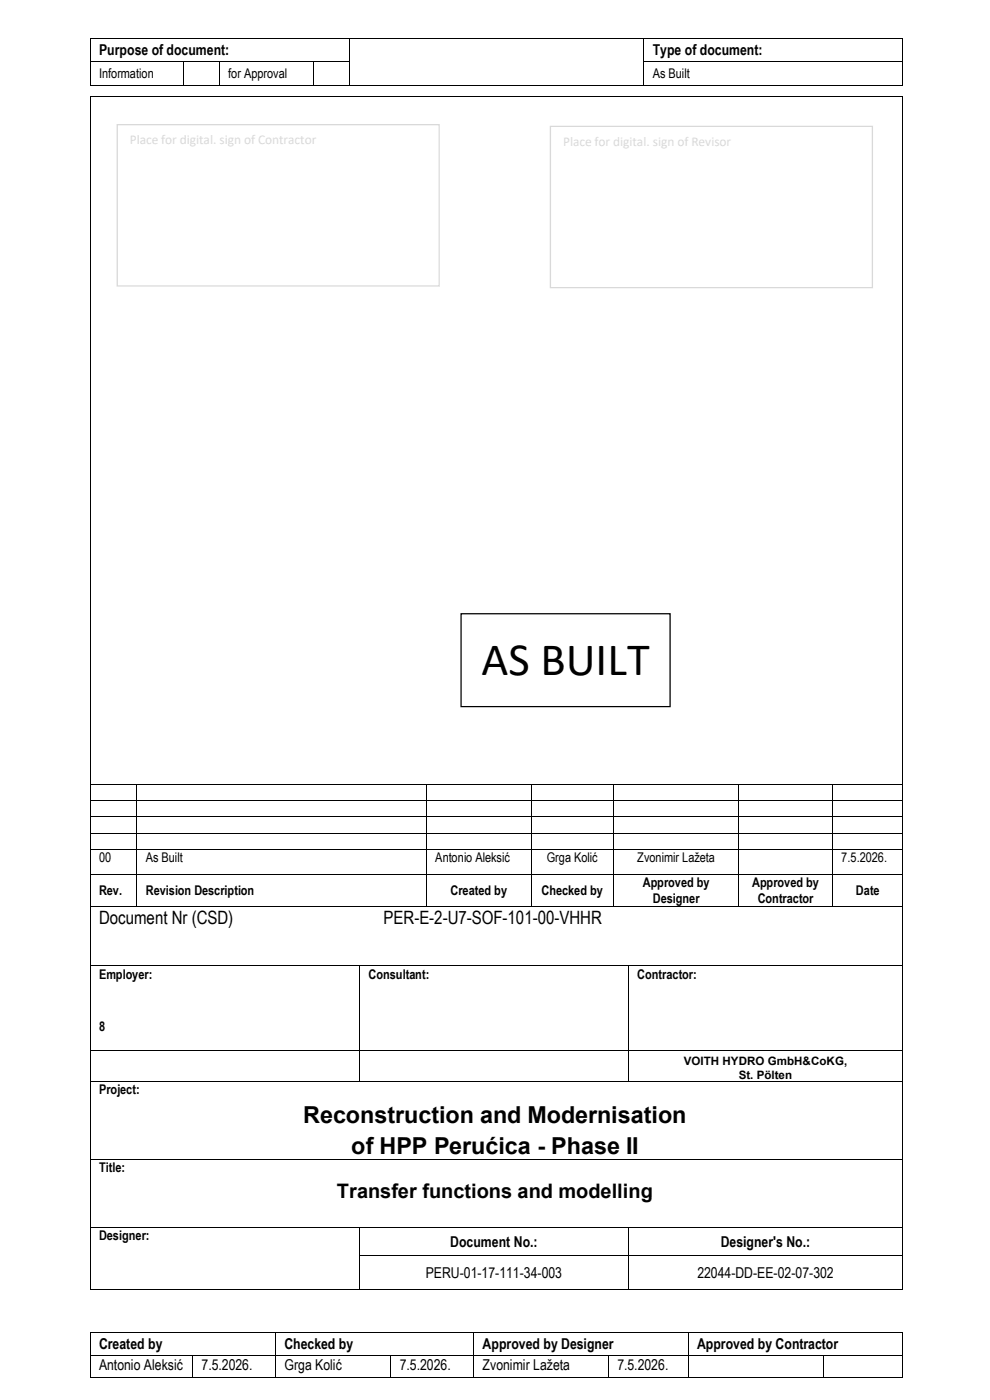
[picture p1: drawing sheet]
<svg xmlns="http://www.w3.org/2000/svg" width="210mm" height="297mm" viewBox="0 0 210 297" stroke-linecap="round" stroke-linejoin="round" font-family="sans-serif">
<defs><g id="words">
<text font-size="9.9" x="102.2" y="143.1">AS BUILT</text>
<g font-size="5">
<text x="64.3" y="238.2">Reconstruction and Modernisation</text>
<text x="74.5" y="244.8">of HPP Perućica - Phase II</text>
</g>
<text font-size="4.2" x="71.5" y="254.2">Transfer functions and modelling</text>
<g font-size="3.9">
<text x="21" y="195.9">Document Nr (CSD)</text>
<text x="81.4" y="195.9">PER-E-2-U7-SOF-101-00-VHHR</text>
</g>
<g font-size="3.2">
<text x="21" y="11.8">Purpose of document:</text>
<text x="138.5" y="11.8">Type of document:</text>
<text x="95.5" y="264.5">Document No.:</text>
<text x="152.9" y="264.5">Designer's No.:</text>
<text x="90.3" y="271.1">PERU-01-17-111-34-003</text>
<text x="147.9" y="271.1">22044-DD-EE-02-07-302</text>
<text x="21" y="286.2">Created by</text>
<text x="60.3" y="286.2">Checked by</text>
<text x="102.4" y="286.2">Approved by Designer</text>
<text x="147.9" y="286.2">Approved by Contractor</text>
<text x="21" y="290.6">Antonio Aleksić</text>
<text x="42.8" y="290.6">7.5.2026.</text>
<text x="60.3" y="290.6">Grga Kolić</text>
<text x="84.8" y="290.6">7.5.2026.</text>
<text x="102.4" y="290.6">Zvonimir Lažeta</text>
<text x="131" y="290.6">7.5.2026.</text>
</g>
<g font-size="2.8">
<text x="21" y="16.6">Information</text>
<text x="48.4" y="16.6">for Approval</text>
<text x="138.5" y="16.6">As Built</text>
<text x="21" y="182.9">00</text>
<text x="30.9" y="182.9">As Built</text>
<text x="92.3" y="182.9">Antonio Aleksić</text>
<text x="116" y="182.9">Grga Kolić</text>
<text x="135.2" y="182.9">Zvonimir Lažeta</text>
<text x="178.5" y="182.9">7.5.2026.</text>
<text x="21" y="189.9">Rev.</text>
<text x="30.9" y="189.9">Revision Description</text>
<text x="95.6" y="189.9">Created by</text>
<text x="114.9" y="189.9">Checked by</text>
<text x="136.3" y="188.3">Approved by</text>
<text x="138.5" y="191.5">Designer</text>
<text x="159.5" y="188.3">Approved by</text>
<text x="160.7" y="191.5">Contractor</text>
<text x="181.6" y="189.9">Date</text>
<text x="21" y="207.6">Employer:</text>
<text x="78.2" y="207.6">Consultant:</text>
<text x="135.2" y="207.6">Contractor:</text>
<text x="21" y="218.8">8</text>
<text x="21" y="232.1">Project:</text>
<text x="21" y="248.7">Title:</text>
<text x="21" y="263.1">Designer:</text>
</g>
<g font-size="2.5">
<text x="145.1" y="226">VOITH HYDRO GmbH&amp;CoKG,</text>
<text x="156.7" y="228.8">St. Pölten</text>
</g>
</g></defs>
<g fill="#000">
<path d="M19 8h.2v.2h-.2z" fill-rule="evenodd"/>
<path d="M19 8h.2v.2h-.2z" fill-rule="evenodd"/>
<path d="M19 13h.2v.2h-.2z" fill-rule="evenodd"/>
<path d="M19 18h.2v.2h-.2z" fill-rule="evenodd"/>
<path d="M19 18h.2v.2h-.2z" fill-rule="evenodd"/>
<path d="M38.9 13h.1v.2h-.1z" fill-rule="evenodd"/>
<path d="M38.9 18h.1v.2h-.1z" fill-rule="evenodd"/>
<path d="M46.4 13h.2v.2h-.2z" fill-rule="evenodd"/>
<path d="M46.4 18h.2v.2h-.2z" fill-rule="evenodd"/>
<path d="M66.5 13h.2v.2h-.2z" fill-rule="evenodd"/>
<path d="M66.5 18h.2v.2h-.2z" fill-rule="evenodd"/>
<path d="M74 8h.1v.2h-.1z" fill-rule="evenodd"/>
<path d="M74 13h.1v.2h-.1z" fill-rule="evenodd"/>
<path d="M74 18h.1v.2h-.1z" fill-rule="evenodd"/>
<path d="M136.5 8h.1v.2h-.1z" fill-rule="evenodd"/>
<path d="M136.5 13h.1v.2h-.1z" fill-rule="evenodd"/>
<path d="M136.5 18h.1v.2h-.1z" fill-rule="evenodd"/>
<path d="M191.5 8h.1v.2h-.1z" fill-rule="evenodd"/>
<path d="M191.5 8h.1v.2h-.1z" fill-rule="evenodd"/>
<path d="M191.5 13h.1v.2h-.1z" fill-rule="evenodd"/>
<path d="M191.5 18h.1v.2h-.1z" fill-rule="evenodd"/>
<path d="M191.5 18h.1v.2h-.1z" fill-rule="evenodd"/>
<path d="M19 20.3h.2v.2h-.2z" fill-rule="evenodd"/>
<path d="M19 20.3h.2v.2h-.2z" fill-rule="evenodd"/>
<path d="M191.5 20.3h.1v.2h-.1z" fill-rule="evenodd"/>
<path d="M191.5 20.3h.1v.2h-.1z" fill-rule="evenodd"/>
<path d="M19 166.4h.2v.2h-.2z" fill-rule="evenodd"/>
<path d="M19 169.8h.2v.2h-.2z" fill-rule="evenodd"/>
<path d="M19 173.2h.2v.2h-.2z" fill-rule="evenodd"/>
<path d="M19 176.6h.2v.2h-.2z" fill-rule="evenodd"/>
<path d="M28.9 166.4h.2v.2h-.2z" fill-rule="evenodd"/>
<path d="M28.9 169.8h.2v.2h-.2z" fill-rule="evenodd"/>
<path d="M28.9 173.2h.2v.2h-.2z" fill-rule="evenodd"/>
<path d="M28.9 176.6h.2v.2h-.2z" fill-rule="evenodd"/>
<path d="M90.4 166.4h.2v.2h-.2z" fill-rule="evenodd"/>
<path d="M90.4 169.8h.2v.2h-.2z" fill-rule="evenodd"/>
<path d="M90.4 173.2h.2v.2h-.2z" fill-rule="evenodd"/>
<path d="M90.4 176.6h.2v.2h-.2z" fill-rule="evenodd"/>
<path d="M112.6 166.4h.2v.2h-.2z" fill-rule="evenodd"/>
<path d="M112.6 169.8h.2v.2h-.2z" fill-rule="evenodd"/>
<path d="M112.6 173.2h.2v.2h-.2z" fill-rule="evenodd"/>
<path d="M112.6 176.6h.2v.2h-.2z" fill-rule="evenodd"/>
<path d="M130.1 166.4h.1v.2h-.1z" fill-rule="evenodd"/>
<path d="M130.1 169.8h.1v.2h-.1z" fill-rule="evenodd"/>
<path d="M130.1 173.2h.1v.2h-.1z" fill-rule="evenodd"/>
<path d="M130.1 176.6h.1v.2h-.1z" fill-rule="evenodd"/>
<path d="M156.6 166.4h.2v.2h-.2z" fill-rule="evenodd"/>
<path d="M156.6 169.8h.2v.2h-.2z" fill-rule="evenodd"/>
<path d="M156.6 173.2h.2v.2h-.2z" fill-rule="evenodd"/>
<path d="M156.6 176.6h.2v.2h-.2z" fill-rule="evenodd"/>
<path d="M176.5 166.4h.2v.2h-.2z" fill-rule="evenodd"/>
<path d="M176.5 169.8h.2v.2h-.2z" fill-rule="evenodd"/>
<path d="M176.5 173.2h.2v.2h-.2z" fill-rule="evenodd"/>
<path d="M176.5 176.6h.2v.2h-.2z" fill-rule="evenodd"/>
<path d="M191.5 166.4h.1v.2h-.1z" fill-rule="evenodd"/>
<path d="M191.5 169.8h.1v.2h-.1z" fill-rule="evenodd"/>
<path d="M191.5 173.2h.1v.2h-.1z" fill-rule="evenodd"/>
<path d="M191.5 176.6h.1v.2h-.1z" fill-rule="evenodd"/>
<path d="M19 180.1h.2v.1h-.2z" fill-rule="evenodd"/>
<path d="M19 185.5h.2v.2h-.2z" fill-rule="evenodd"/>
<path d="M19 192.1h.2v.2h-.2z" fill-rule="evenodd"/>
<path d="M28.9 180.1h.2v.1h-.2z" fill-rule="evenodd"/>
<path d="M28.9 185.5h.2v.2h-.2z" fill-rule="evenodd"/>
<path d="M28.9 192.1h.2v.2h-.2z" fill-rule="evenodd"/>
<path d="M90.4 180.1h.2v.1h-.2z" fill-rule="evenodd"/>
<path d="M90.4 185.5h.2v.2h-.2z" fill-rule="evenodd"/>
<path d="M90.4 192.1h.2v.2h-.2z" fill-rule="evenodd"/>
<path d="M112.6 180.1h.2v.1h-.2z" fill-rule="evenodd"/>
<path d="M112.6 185.5h.2v.2h-.2z" fill-rule="evenodd"/>
<path d="M112.6 192.1h.2v.2h-.2z" fill-rule="evenodd"/>
<path d="M130.1 180.1h.1v.1h-.1z" fill-rule="evenodd"/>
<path d="M130.1 185.5h.1v.2h-.1z" fill-rule="evenodd"/>
<path d="M130.1 192.1h.1v.2h-.1z" fill-rule="evenodd"/>
<path d="M156.6 180.1h.2v.1h-.2z" fill-rule="evenodd"/>
<path d="M156.6 185.5h.2v.2h-.2z" fill-rule="evenodd"/>
<path d="M156.6 192.1h.2v.2h-.2z" fill-rule="evenodd"/>
<path d="M176.5 180.1h.2v.1h-.2z" fill-rule="evenodd"/>
<path d="M176.5 185.5h.2v.2h-.2z" fill-rule="evenodd"/>
<path d="M176.5 192.1h.2v.2h-.2z" fill-rule="evenodd"/>
<path d="M191.5 180.1h.1v.1h-.1z" fill-rule="evenodd"/>
<path d="M191.5 185.5h.1v.2h-.1z" fill-rule="evenodd"/>
<path d="M191.5 192.1h.1v.2h-.1z" fill-rule="evenodd"/>
<path d="M19 204.8h.2v.2h-.2z" fill-rule="evenodd"/>
<path d="M19 204.8h.2v.2h-.2z" fill-rule="evenodd"/>
<path d="M76.2 204.8h.2v.2h-.2z" fill-rule="evenodd"/>
<path d="M133.2 204.8h.2v.2h-.2z" fill-rule="evenodd"/>
<path d="M191.5 204.8h.1v.2h-.1z" fill-rule="evenodd"/>
<path d="M191.5 204.8h.1v.2h-.1z" fill-rule="evenodd"/>
<path d="M19 222.7h.2v.2h-.2z" fill-rule="evenodd"/>
<path d="M19 222.7h.2v.2h-.2z" fill-rule="evenodd"/>
<path d="M19 229.3h.2v.2h-.2z" fill-rule="evenodd"/>
<path d="M76.2 229.3h.2v.2h-.2z" fill-rule="evenodd"/>
<path d="M133.2 229.3h.2v.2h-.2z" fill-rule="evenodd"/>
<path d="M191.5 222.7h.1v.2h-.1z" fill-rule="evenodd"/>
<path d="M191.5 222.7h.1v.2h-.1z" fill-rule="evenodd"/>
<path d="M191.5 229.3h.1v.2h-.1z" fill-rule="evenodd"/>
<path d="M19 245.9h.2v.2h-.2z" fill-rule="evenodd"/>
<path d="M191.5 245.9h.1v.2h-.1z" fill-rule="evenodd"/>
<path d="M19 260.3h.2v.2h-.2z" fill-rule="evenodd"/>
<path d="M19 266.3h.2v.1h-.2z" fill-rule="evenodd"/>
<path d="M19 273.5h.2v.2h-.2z" fill-rule="evenodd"/>
<path d="M19 273.5h.2v.2h-.2z" fill-rule="evenodd"/>
<path d="M76.2 260.3h.2v.2h-.2z" fill-rule="evenodd"/>
<path d="M76.2 266.3h.2v.1h-.2z" fill-rule="evenodd"/>
<path d="M76.2 273.5h.2v.2h-.2z" fill-rule="evenodd"/>
<path d="M133.2 260.3h.2v.2h-.2z" fill-rule="evenodd"/>
<path d="M133.2 266.3h.2v.1h-.2z" fill-rule="evenodd"/>
<path d="M133.2 273.5h.2v.2h-.2z" fill-rule="evenodd"/>
<path d="M191.5 260.3h.1v.2h-.1z" fill-rule="evenodd"/>
<path d="M191.5 266.3h.1v.1h-.1z" fill-rule="evenodd"/>
<path d="M191.5 273.5h.1v.2h-.1z" fill-rule="evenodd"/>
<path d="M191.5 273.5h.1v.2h-.1z" fill-rule="evenodd"/>
<path d="M19 282.5h.2v.2h-.2z" fill-rule="evenodd"/>
<path d="M19 282.5h.2v.2h-.2z" fill-rule="evenodd"/>
<path d="M19 287.4h.2v.2h-.2z" fill-rule="evenodd"/>
<path d="M19 292.1h.2v.2h-.2z" fill-rule="evenodd"/>
<path d="M19 292.1h.2v.2h-.2z" fill-rule="evenodd"/>
<path d="M40.8 287.4h.1v.2h-.1z" fill-rule="evenodd"/>
<path d="M40.8 292.1h.1v.2h-.1z" fill-rule="evenodd"/>
<path d="M58.4 282.5h.1v.2h-.1z" fill-rule="evenodd"/>
<path d="M58.4 287.4h.1v.2h-.1z" fill-rule="evenodd"/>
<path d="M58.4 292.1h.1v.2h-.1z" fill-rule="evenodd"/>
<path d="M82.8 287.4h.2v.2h-.2z" fill-rule="evenodd"/>
<path d="M82.8 292.1h.2v.2h-.2z" fill-rule="evenodd"/>
<path d="M100.4 282.5h.2v.2h-.2z" fill-rule="evenodd"/>
<path d="M100.4 287.4h.2v.2h-.2z" fill-rule="evenodd"/>
<path d="M100.4 292.1h.2v.2h-.2z" fill-rule="evenodd"/>
<path d="M129 287.4h.1v.2h-.1z" fill-rule="evenodd"/>
<path d="M129 292.1h.1v.2h-.1z" fill-rule="evenodd"/>
<path d="M145.9 282.5h.1v.2h-.1z" fill-rule="evenodd"/>
<path d="M145.9 287.4h.1v.2h-.1z" fill-rule="evenodd"/>
<path d="M145.9 292.1h.1v.2h-.1z" fill-rule="evenodd"/>
<path d="M174.5 287.4h.2v.2h-.2z" fill-rule="evenodd"/>
<path d="M174.5 292.1h.2v.2h-.2z" fill-rule="evenodd"/>
<path d="M191.5 282.5h.1v.2h-.1z" fill-rule="evenodd"/>
<path d="M191.5 282.5h.1v.2h-.1z" fill-rule="evenodd"/>
<path d="M191.5 287.4h.1v.2h-.1z" fill-rule="evenodd"/>
<path d="M191.5 292.1h.1v.2h-.1z" fill-rule="evenodd"/>
<path d="M191.5 292.1h.1v.2h-.1z" fill-rule="evenodd"/>
</g>
<g fill="none" stroke="#000" stroke-width=".21">
<path d="M19.1 8.2v4.8M19.1 13.2v4.8M19.2 8.1h54.8M19.2 13.1h19.7M19.2 18.1h19.7M39 13.2v4.8M39 13.1h7.4M39 18.1h7.4M46.5 13.2v4.8M46.6 13.1h19.9M46.6 18.1h19.9M66.6 13.2v4.8"/>
<path d="M66.7 13.1h7.3M66.7 18.1h7.3M74.1 8.2v4.8M74.1 13.2v4.8M74.1 8.1h62.4M74.1 18.1h62.4M136.6 8.2v4.8M136.6 13.2v4.8M136.6 8.1h54.9M136.6 13.1h54.9M136.6 18.1h54.9M191.6 8.2v4.8"/>
<path d="M191.6 13.2v4.8M19.1 20.5v145.9M19.2 20.4h172.3M191.6 20.5v145.9M19.1 166.6v3.2M19.1 170v3.2M19.1 173.4v3.2M19.1 176.8v3.3M19.2 166.5h9.7M19.2 169.9h9.7M19.2 173.3h9.7M19.2 176.7h9.7"/>
<path d="M29 166.6v3.2M29 170v3.2M29 173.4v3.2M29 176.8v3.3M29.1 166.5h61.3M29.1 169.9h61.3M29.1 173.3h61.3M29.1 176.7h61.3M90.5 166.6v3.2M90.5 170v3.2M90.5 173.4v3.2M90.5 176.8v3.3"/>
<path d="M90.6 166.5h22M90.6 169.9h22M90.6 173.3h22M90.6 176.7h22M112.7 166.6v3.2M112.7 170v3.2M112.7 173.4v3.2M112.7 176.8v3.3M112.8 166.5h17.3M112.8 169.9h17.3M112.8 173.3h17.3M112.8 176.7h17.3"/>
<path d="M130.2 166.6v3.2M130.2 170v3.2M130.2 173.4v3.2M130.2 176.8v3.3M130.2 166.5h26.4M130.2 169.9h26.4M130.2 173.3h26.4M130.2 176.7h26.4M156.7 166.6v3.2M156.7 170v3.2M156.7 173.4v3.2M156.7 176.8v3.3"/>
<path d="M156.8 166.5h19.7M156.8 169.9h19.7M156.8 173.3h19.7M156.8 176.7h19.7M176.6 166.6v3.2M176.6 170v3.2M176.6 173.4v3.2M176.6 176.8v3.3M176.7 166.5h14.8M176.7 169.9h14.8M176.7 173.3h14.8M176.7 176.7h14.8"/>
<path d="M191.6 166.6v3.2M191.6 170v3.2M191.6 173.4v3.2M191.6 176.8v3.3M19.1 180.2v5.3M19.1 185.7v6.4M19.1 192.3v37M19.2 180.2h9.7M19.2 185.6h9.7M19.2 192.2h9.7M29 180.2v5.3M29 185.7v6.4"/>
<path d="M29.1 180.2h61.3M29.1 185.6h61.3M29.1 192.2h61.3M90.5 180.2v5.3M90.5 185.7v6.4M90.6 180.2h22M90.6 185.6h22M90.6 192.2h22M112.7 180.2v5.3M112.7 185.7v6.4M112.8 180.2h17.3M112.8 185.6h17.3"/>
<path d="M112.8 192.2h17.3M130.2 180.2v5.3M130.2 185.7v6.4M130.2 180.2h26.4M130.2 185.6h26.4M130.2 192.2h26.4M156.7 180.2v5.3M156.7 185.7v6.4M156.8 180.2h19.7M156.8 185.6h19.7M156.8 192.2h19.7M176.6 180.2v5.3"/>
<path d="M176.6 185.7v6.4M176.7 180.2h14.8M176.7 185.6h14.8M176.7 192.2h14.8M191.6 180.2v5.3M191.6 185.7v6.4M191.6 192.3v37M19.2 204.9h57M76.3 205v24.3M76.4 204.9h56.8M133.3 205v24.3M133.4 204.9h58.1"/>
<path d="M19.1 229.5v16.4M19.2 222.8h172.3M19.2 229.4h57M76.4 229.4h56.8M133.4 229.4h58.1M191.6 229.5v16.4M19.1 246.1v14.2M19.2 246h172.3M191.6 246.1v14.2M19.1 260.5v5.8M19.1 266.4v7.1M19.2 260.4h57"/>
<path d="M19.2 273.6h57M76.3 260.5v5.8M76.3 266.4v7.1M76.4 260.4h56.8M76.4 266.4h56.8M76.4 273.6h56.8M133.3 260.5v5.8M133.3 266.4v7.1M133.4 260.4h58.1M133.4 266.4h58.1M133.4 273.6h58.1M191.6 260.5v5.8"/>
<path d="M191.6 266.4v7.1M19.1 282.7v4.7M19.1 287.6v4.5M19.2 282.6h39.2M19.2 287.5h21.6M19.2 292.2h21.6M40.9 287.6v4.5M40.9 287.5h17.5M40.9 292.2h17.5M58.4 282.7v4.7M58.4 287.6v4.5M58.5 282.6h41.9"/>
<path d="M58.5 287.5h24.3M58.5 292.2h24.3M82.9 287.6v4.5M83 287.5h17.4M83 292.2h17.4M100.5 282.7v4.7M100.5 287.6v4.5M100.6 282.6h45.3M100.6 287.5h28.4M100.6 292.2h28.4M129.1 287.6v4.5M129.1 287.5h16.8"/>
<path d="M129.1 292.2h16.8M146 282.7v4.7M146 287.6v4.5M146 282.6h45.5M146 287.5h28.5M146 292.2h28.5M174.6 287.6v4.5M174.7 287.5h16.8M174.7 292.2h16.8M191.6 282.7v4.7M191.6 287.6v4.5"/>
</g>
<path d="M24.9 26.5h68.3v34.2h-68.3z" fill-rule="evenodd" fill="#fff"/>
<path d="M24.9 26.5h68.3v34.2h-68.3z" fill="none" stroke="#d9d9d9" stroke-width=".26"/>
<path d="M116.8 26.8h68.3v34.2h-68.3z" fill-rule="evenodd" fill="#fff"/>
<path d="M116.8 26.8h68.3v34.2h-68.3z" fill="none" stroke="#d9d9d9" stroke-width=".26"/>
<path d="M97.8 130.2h44.4v19.7h-44.4z" fill-rule="evenodd" fill="#fff"/>
<path d="M97.8 130.2h44.4v19.7h-44.4z" fill="none" stroke="#000" stroke-width=".26"/>
<use href="#words"/>
</svg>
